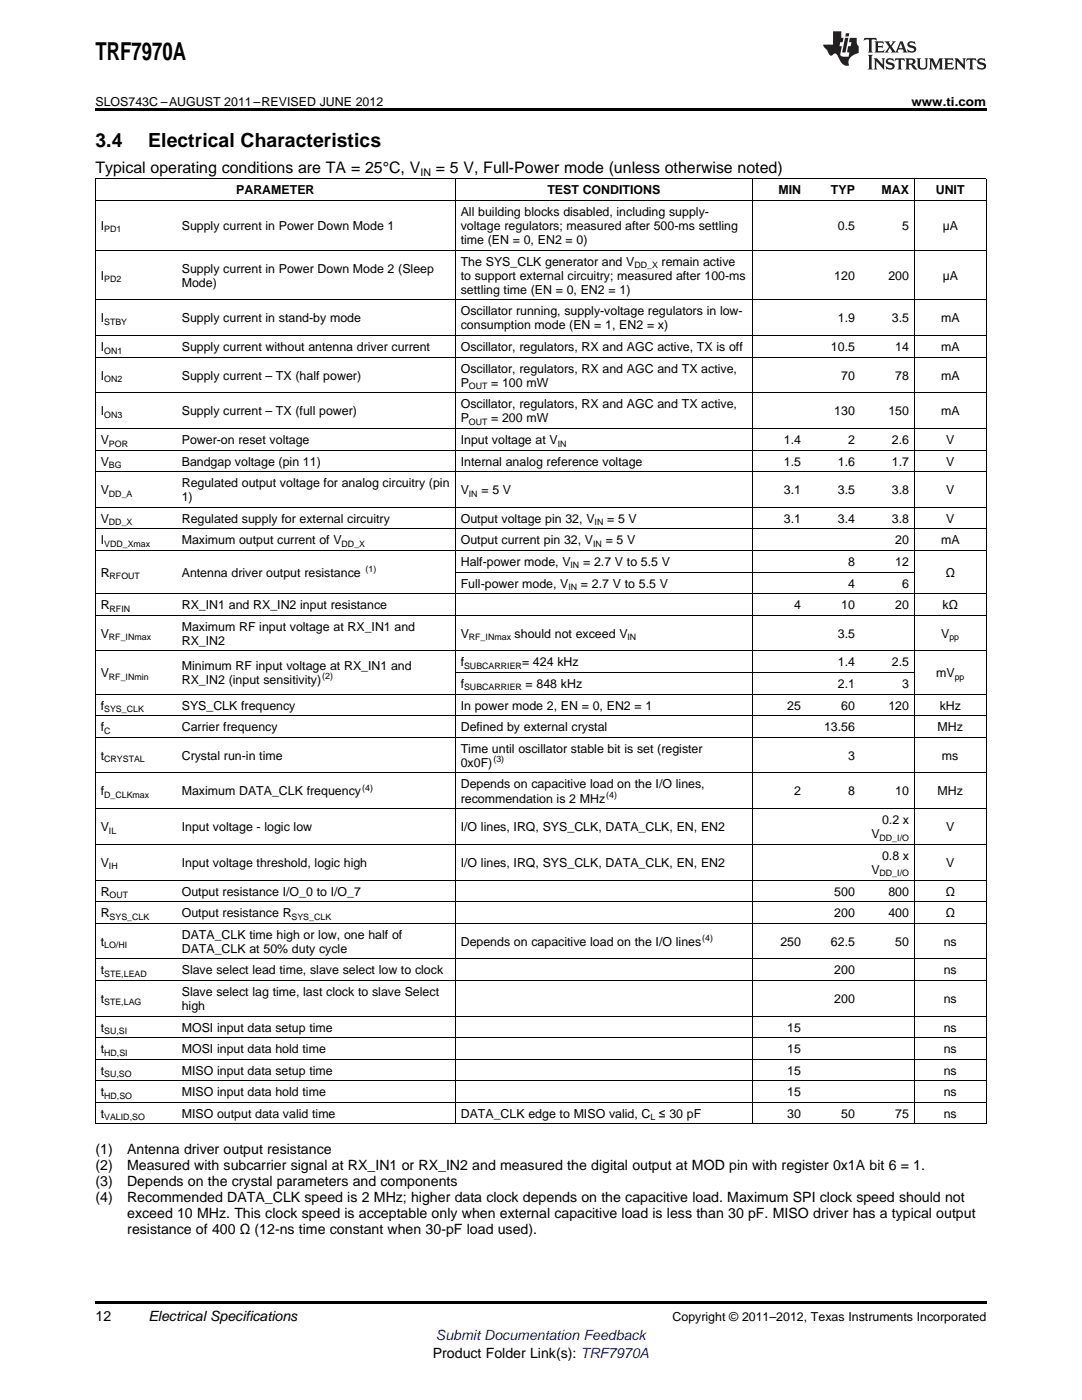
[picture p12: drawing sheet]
<svg xmlns="http://www.w3.org/2000/svg" width="216mm" height="279mm" viewBox="0 0 216 279" stroke-linecap="round" stroke-linejoin="round" font-family="sans-serif">
<defs><g id="words">
<text font-size="4.9" x="19" y="12">TRF7970A</text>
<g font-size="3.9">
<text x="19" y="29.3">3.4</text>
<text x="29.6" y="29.3">Electrical Characteristics</text>
</g>
<g font-size="3.2">
<text x="19" y="34.4">Typical operating conditions are TA = 25°C, V</text>
<text x="87" y="34.4">= 5 V, Full-Power mode (unless otherwise noted)</text>
</g>
<g font-size="2.8">
<text x="19" y="230.4">(1)</text>
<text x="19" y="233.5">(2)</text>
<text x="25.4" y="230.4">Antenna driver output resistance</text>
<text x="25.4" y="233.5">Measured with subcarrier signal at RX_IN1 or RX_IN2 and measured the digital output at MOD pin with register 0x1A bit 6 = 1.</text>
<text x="19" y="236.7">(3)</text>
<text x="19" y="239.9">(4)</text>
<text x="25.4" y="236.7">Depends on the crystal parameters and components</text>
<text x="25.4" y="239.9">Recommended DATA_CLK speed is 2 MHz; higher data clock depends on the capacitive load. Maximum SPI clock speed should not</text>
<text x="25.4" y="243.1">exceed 10 MHz. This clock speed is acceptable only when external capacitive load is less than 30 pF. MISO driver has a typical output</text>
<text x="25.4" y="246.2">resistance of 400 Ω (12-ns time constant when 30-pF load used).</text>
<text x="19" y="263.6">12</text>
<text x="29.6" y="263.6">Electrical Specifications</text>
<text x="86.4" y="270.9">Product Folder Link(s): TRF7970A</text>
</g>
<text font-size="2.8" fill="#00f" x="87" y="267.4">Submit Documentation Feedback</text>
<g font-size="2.5">
<text x="19" y="21.1">SLOS743C –AUGUST 2011–REVISED JUNE 2012</text>
<text x="181.9" y="21.1">www.ti.com</text>
<text x="47.1" y="38.7">PARAMETER</text>
<text x="109.2" y="38.7">TEST CONDITIONS</text>
<text x="155.3" y="38.7">MIN</text>
<text x="165.8" y="38.7">TYP</text>
<text x="175.9" y="38.7">MAX</text>
<text x="186.7" y="38.7">UNIT</text>
<text x="20.1" y="45.9">I</text>
<text x="36.3" y="45.9">Supply current in Power Down Mode 1</text>
<text x="91.9" y="43">All building blocks disabled, including supply-</text>
<text x="91.9" y="45.9">voltage regulators; measured after 500-ms settling</text>
<text x="167.2" y="45.9">0.5</text>
<text x="180" y="45.9">5</text>
<text x="188.1" y="45.9">µA</text>
<text x="91.9" y="48.7">time (EN = 0, EN2 = 0)</text>
<text x="91.9" y="53">The SYS_CLK generator and V</text>
<text x="132" y="53">remain active</text>
<text x="20.1" y="55.8">I</text>
<text x="36.3" y="54.4">Supply current in Power Down Mode 2 (Sleep</text>
<text x="36.3" y="57.2">Mode)</text>
<text x="91.9" y="55.8">to support external circuitry; measured after 100-ms</text>
<text x="91.9" y="58.6">settling time (EN = 0, EN2 = 1)</text>
<text x="166.5" y="55.8">120</text>
<text x="177.3" y="55.8">200</text>
<text x="188.1" y="55.8">µA</text>
<text x="20.1" y="64.3">I</text>
<text x="36.3" y="64.3">Supply current in stand-by mode</text>
<text x="91.9" y="62.9">Oscillator running, supply-voltage regulators in low-</text>
<text x="91.9" y="65.8">consumption mode (EN = 1, EN2 = x)</text>
<text x="167.2" y="64.3">1.9</text>
<text x="178" y="64.3">3.5</text>
<text x="187.8" y="64.3">mA</text>
<text x="20.1" y="70.1">I</text>
<text x="36.3" y="70.1">Supply current without antenna driver current</text>
<text x="91.9" y="70.1">Oscillator, regulators, RX and AGC active, TX is off</text>
<text x="165.8" y="70.1">10.5</text>
<text x="178.6" y="70.1">14</text>
<text x="187.8" y="70.1">mA</text>
<text x="20.1" y="75.8">I</text>
<text x="36.3" y="75.8">Supply current – TX (half power)</text>
<text x="91.9" y="74.4">Oscillator, regulators, RX and AGC and TX active,</text>
<text x="91.9" y="77.2">P</text>
<text x="98" y="77.2">= 100 mW</text>
<text x="167.9" y="75.8">70</text>
<text x="178.6" y="75.8">78</text>
<text x="187.8" y="75.8">mA</text>
<text x="20.1" y="82.9">I</text>
<text x="36.3" y="82.9">Supply current – TX (full power)</text>
<text x="91.9" y="81.5">Oscillator, regulators, RX and AGC and TX active,</text>
<text x="166.5" y="82.9">130</text>
<text x="177.3" y="82.9">150</text>
<text x="187.8" y="82.9">mA</text>
<text x="20.1" y="88.6">V</text>
<text x="36.3" y="88.6">Power-on reset voltage</text>
<text x="91.9" y="84.3">P</text>
<text x="91.9" y="88.6">Input voltage at V</text>
<text x="98" y="84.3">= 200 mW</text>
<text x="156.4" y="88.6">1.4</text>
<text x="169.2" y="88.6">2</text>
<text x="178" y="88.6">2.6</text>
<text x="188.8" y="88.6">V</text>
<text x="20.1" y="92.9">V</text>
<text x="36.3" y="92.9">Bandgap voltage (pin 11)</text>
<text x="91.9" y="92.9">Internal analog reference voltage</text>
<text x="156.4" y="92.9">1.5</text>
<text x="167.2" y="92.9">1.6</text>
<text x="178" y="92.9">1.7</text>
<text x="188.8" y="92.9">V</text>
<text x="20.1" y="98.6">V</text>
<text x="36.3" y="97.2">Regulated output voltage for analog circuitry (pin</text>
<text x="36.3" y="100">1)</text>
<text x="91.9" y="98.6">V</text>
<text x="96.1" y="98.6">= 5 V</text>
<text x="156.4" y="98.6">3.1</text>
<text x="167.2" y="98.6">3.5</text>
<text x="178" y="98.6">3.8</text>
<text x="188.8" y="98.6">V</text>
<text x="20.1" y="104.4">V</text>
<text x="36.3" y="104.4">Regulated supply for external circuitry</text>
<text x="91.9" y="104.4">Output voltage pin 32, V</text>
<text x="121.1" y="104.4">= 5 V</text>
<text x="156.4" y="104.4">3.1</text>
<text x="167.2" y="104.4">3.4</text>
<text x="178" y="104.4">3.8</text>
<text x="188.8" y="104.4">V</text>
<text x="20.1" y="108.7">I</text>
<text x="36.3" y="108.7">Maximum output current of V</text>
<text x="91.9" y="108.7">Output current pin 32, V</text>
<text x="91.9" y="113">Half-power mode, V</text>
<text x="116.3" y="113">= 2.7 V to 5.5 V</text>
<text x="120.9" y="108.7">= 5 V</text>
<text x="169.2" y="113">8</text>
<text x="178.6" y="108.7">20</text>
<text x="178.6" y="113">12</text>
<text x="187.8" y="108.7">mA</text>
<text x="20.1" y="115.1">R</text>
<text x="36.3" y="115.1">Antenna driver output resistance</text>
<text x="91.9" y="117.3">Full-power mode, V</text>
<text x="115.9" y="117.3">= 2.7 V to 5.5 V</text>
<text x="169.2" y="117.3">4</text>
<text x="180" y="117.3">6</text>
<text x="188.7" y="115.1">Ω</text>
<text x="20.1" y="121.6">R</text>
<text x="36.3" y="121.6">RX_IN1 and RX_IN2 input resistance</text>
<text x="36.3" y="125.9">Maximum RF input voltage at RX_IN1 and</text>
<text x="158.5" y="121.6">4</text>
<text x="167.9" y="121.6">10</text>
<text x="178.6" y="121.6">20</text>
<text x="188.1" y="121.6">kΩ</text>
<text x="20.1" y="127.3">V</text>
<text x="36.3" y="128.7">RX_IN2</text>
<text x="91.9" y="127.3">V</text>
<text x="102.7" y="127.3">should not exceed V</text>
<text x="167.2" y="127.3">3.5</text>
<text x="187.8" y="127.3">V</text>
<text x="20.1" y="135.1">V</text>
<text x="36.3" y="133.7">Minimum RF input voltage at RX_IN1 and</text>
<text x="36.3" y="136.6">RX_IN2 (input sensitivity)</text>
<text x="91.9" y="133">f</text>
<text x="91.9" y="137.3">f</text>
<text x="104.2" y="133">= 424 kHz</text>
<text x="104.9" y="137.3">= 848 kHz</text>
<text x="167.2" y="133">1.4</text>
<text x="167.2" y="137.3">2.1</text>
<text x="178" y="133">2.5</text>
<text x="180" y="137.3">3</text>
<text x="186.8" y="135.1">mV</text>
<text x="20.1" y="141.6">f</text>
<text x="36.3" y="141.6">SYS_CLK frequency</text>
<text x="91.9" y="141.6">In power mode 2, EN = 0, EN2 = 1</text>
<text x="157.1" y="141.6">25</text>
<text x="167.9" y="141.6">60</text>
<text x="177.3" y="141.6">120</text>
<text x="187.5" y="141.6">kHz</text>
<text x="20.1" y="145.9">f</text>
<text x="36.3" y="145.9">Carrier frequency</text>
<text x="91.9" y="145.9">Defined by external crystal</text>
<text x="164.4" y="145.9">13.56</text>
<text x="187.1" y="145.9">MHz</text>
<text x="20.1" y="151.6">t</text>
<text x="36.3" y="151.6">Crystal run-in time</text>
<text x="91.9" y="150.2">Time until oscillator stable bit is set (register</text>
<text x="91.9" y="153">0x0F)</text>
<text x="169.2" y="151.6">3</text>
<text x="188" y="151.6">ms</text>
<text x="20.1" y="158.8">f</text>
<text x="36.3" y="158.8">Maximum DATA_CLK frequency</text>
<text x="91.9" y="157.3">Depends on capacitive load on the I/O lines,</text>
<text x="91.9" y="160.2">recommendation is 2 MHz</text>
<text x="158.5" y="158.8">2</text>
<text x="169.2" y="158.8">8</text>
<text x="178.6" y="158.8">10</text>
<text x="187.1" y="158.8">MHz</text>
<text x="20.1" y="165.9">V</text>
<text x="36.3" y="165.9">Input voltage - logic low</text>
<text x="91.9" y="165.9">I/O lines, IRQ, SYS_CLK, DATA_CLK, EN, EN2</text>
<text x="173.9" y="167.3">V</text>
<text x="176" y="164.5">0.2 x</text>
<text x="188.8" y="165.9">V</text>
<text x="20.1" y="173">V</text>
<text x="36.3" y="173">Input voltage threshold, logic high</text>
<text x="91.9" y="173">I/O lines, IRQ, SYS_CLK, DATA_CLK, EN, EN2</text>
<text x="176" y="171.6">0.8 x</text>
<text x="188.8" y="173">V</text>
<text x="20.1" y="178.7">R</text>
<text x="36.3" y="178.7">Output resistance I/O_0 to I/O_7</text>
<text x="166.5" y="178.7">500</text>
<text x="173.9" y="174.4">V</text>
<text x="177.3" y="178.7">800</text>
<text x="188.7" y="178.7">Ω</text>
<text x="20.1" y="183">R</text>
<text x="36.3" y="183">Output resistance R</text>
<text x="166.5" y="183">200</text>
<text x="177.3" y="183">400</text>
<text x="188.7" y="183">Ω</text>
<text x="20.1" y="188.7">t</text>
<text x="36.3" y="187.3">DATA_CLK time high or low, one half of</text>
<text x="36.3" y="190.1">DATA_CLK at 50% duty cycle</text>
<text x="91.9" y="188.7">Depends on capacitive load on the I/O lines</text>
<text x="155.7" y="188.7">250</text>
<text x="165.8" y="188.7">62.5</text>
<text x="178.6" y="188.7">50</text>
<text x="188.3" y="188.7">ns</text>
<text x="20.1" y="194.5">t</text>
<text x="36.3" y="194.5">Slave select lead time, slave select low to clock</text>
<text x="166.5" y="194.5">200</text>
<text x="188.3" y="194.5">ns</text>
<text x="20.1" y="200.2">t</text>
<text x="36.3" y="198.8">Slave select lag time, last clock to slave Select</text>
<text x="36.3" y="201.6">high</text>
<text x="166.5" y="200.2">200</text>
<text x="188.3" y="200.2">ns</text>
<text x="20.1" y="205.9">t</text>
<text x="36.3" y="205.9">MOSI input data setup time</text>
<text x="157.1" y="205.9">15</text>
<text x="188.3" y="205.9">ns</text>
<text x="20.1" y="210.2">t</text>
<text x="20.1" y="214.5">t</text>
<text x="36.3" y="210.2">MOSI input data hold time</text>
<text x="36.3" y="214.5">MISO input data setup time</text>
<text x="157.1" y="210.2">15</text>
<text x="157.1" y="214.5">15</text>
<text x="188.3" y="210.2">ns</text>
<text x="188.3" y="214.5">ns</text>
<text x="20.1" y="218.8">t</text>
<text x="36.3" y="218.8">MISO input data hold time</text>
<text x="157.1" y="218.8">15</text>
<text x="188.3" y="218.8">ns</text>
<text x="20.1" y="223.1">t</text>
<text x="36.3" y="223.1">MISO output data valid time</text>
<text x="91.9" y="223.1">DATA_CLK edge to MISO valid, C ≤ 30 pF</text>
<text x="157.1" y="223.1">30</text>
<text x="167.9" y="223.1">50</text>
<text x="178.6" y="223.1">75</text>
<text x="188.3" y="223.1">ns</text>
<text x="134.2" y="263.6">Copyright © 2011–2012, Texas Instruments Incorporated</text>
</g>
<text font-size="2.1" x="83.9" y="35.1">IN</text>
<g font-size="1.8">
<text x="20.8" y="46.4">PD1</text>
<text x="126.6" y="53.5">DD_X</text>
<text x="20.8" y="56.3">PD2</text>
<text x="20.8" y="64.8">STBY</text>
<text x="20.8" y="70.6">ON1</text>
<text x="20.8" y="76.3">ON2</text>
<text x="93.6" y="77.7">OUT</text>
<text x="20.8" y="83.4">ON3</text>
<text x="21.7" y="89.1">POR</text>
<text x="93.6" y="84.8">OUT</text>
<text x="111.3" y="89.1">IN</text>
<text x="21.7" y="93.4">BG</text>
<text x="21.7" y="99.1">DD_A</text>
<text x="93.6" y="99.1">IN</text>
<text x="21.7" y="104.8">DD_X</text>
<text x="118.6" y="104.8">IN</text>
<text x="20.8" y="109.1">VDD_Xmax</text>
<text x="68.2" y="109.1">DD_X</text>
<text x="113.8" y="113.5">IN</text>
<text x="118.4" y="109.1">IN</text>
<text x="21.9" y="115.6">RFOUT</text>
<text x="72.9" y="114.1">(1)</text>
<text x="113.4" y="117.8">IN</text>
<text x="21.9" y="122.1">RFIN</text>
<text x="21.7" y="127.8">RF_INmax</text>
<text x="93.6" y="127.8">RF_INmax</text>
<text x="125.2" y="127.8">IN</text>
<text x="189.4" y="127.8">pp</text>
<text x="21.7" y="135.6">RF_INmin</text>
<text x="64.3" y="135.6">(2)</text>
<text x="92.6" y="133.5">SUBCARRIER</text>
<text x="92.6" y="137.8">SUBCARRIER</text>
<text x="190.5" y="135.6">pp</text>
<text x="20.8" y="142.1">SYS_CLK</text>
<text x="20.8" y="146.4">C</text>
<text x="20.8" y="152.1">CRYSTAL</text>
<text x="98.5" y="152">(3)</text>
<text x="20.8" y="159.2">D_CLKmax</text>
<text x="72.3" y="157.8">(4)</text>
<text x="121" y="159.2">(4)</text>
<text x="21.7" y="166.4">IL</text>
<text x="175.5" y="167.8">DD_I/O</text>
<text x="21.7" y="173.5">IH</text>
<text x="21.9" y="179.2">OUT</text>
<text x="175.5" y="174.9">DD_I/O</text>
<text x="21.9" y="183.5">SYS_CLK</text>
<text x="58.2" y="183.5">SYS_CLK</text>
<text x="20.8" y="189.2">LO/HI</text>
<text x="140.1" y="187.7">(4)</text>
<text x="20.8" y="194.9">STE,LEAD</text>
<text x="20.8" y="200.7">STE,LAG</text>
<text x="20.8" y="206.4">SU,SI</text>
<text x="20.8" y="210.7">HD,SI</text>
<text x="20.8" y="215">SU,SO</text>
<text x="20.8" y="219.3">HD,SO</text>
<text x="20.8" y="223.6">VALID,SO</text>
<text x="129.8" y="223.6">L</text>
</g>
</g></defs>
<g fill="#231f20">
<path d="M172.5 7.6l-.1 .5 .4-.2h.6v.1v2.1l-.2 .4h.9l-.2-.4v-2.1l.1-.1h.5l.5 .2-.2-.5zM174.5 8.3l.2 .3v1.5l-.2 .4h1.8l.2-.6a1.04 1.04 0 0 1-1.3 .2v-.7h.6l.3 .2v-.6l-.3 .2h-.6v-.6l.8-.1 .4 .3-.2-.5zM176.5 8.3l.9 1.1-.9 1.1h.8l-.2-.2 .4-.7 .5 .7-.2 .2h1.5l-.2-.2 .2-.4h.9l.1 .4-.2 .2h1l-.3-.3-.7-1.9h-.5l-.9 2-.8-1 .9-1h-.8l.1 .3-.4 .5-.3-.6 .1-.2zM179.7 8.6l.4 1h-.7zM181.3 8.4a.63 .63 0 0 0-.2 .7 .63 .63 0 0 0 .6 .4l.6 .2 .1 .2a.75 .75 0 0 1-.7 .4 .75 .75 0 0 1-.6-.5l.1 .7 .1-.1a1.11 1.11 0 0 0 1.5-.6 1.13 1.13 0 0 0-1.2-.8l-.1-.4a1.04 1.04 0 0 1 1.2 .2l-.2-.5-.2 .1-.4-.2zM173.2 10.9l.2 .4v2.2l-.2 .4h1l-.3-.4v-2.2l.3-.4zM174.3 11.6l.3 .4v1.5l-.3 .4h.8l-.2-.4v-1.3l1.5 1.7v-1.9l.2-.4h-.7l.2 .4v.9l-1.1-1.3zM177 11.8a.62 .62 0 0 0-.2 .7 .62 .62 0 0 0 .6 .4l.6 .1 .1 .3a.76 .76 0 0 1-.7 .3 .76 .76 0 0 1-.7-.4l.2 .7 .1-.1a1.11 1.11 0 0 0 1.5-.6 1.13 1.13 0 0 0-1.2-.8l-.1-.4a1.04 1.04 0 0 1 1.2 .2l-.2-.6-.2 .1-.5-.1zM178.7 11.6l-.2 .6a.61 .61 0 0 1 .8-.3v1.6l-.2 .4h.9l-.2-.4v-1.6a.63 .63 0 0 1 .7 .3l-.1-.6zM180.6 11.6l.3 .4v1.5l-.3 .4h1l-.2-.2-.1-.8 .6 .2a.76 .76 0 0 0 1.2 .7l-1-1a.58 .58 0 0 0 .6-.5 .58 .58 0 0 0-.5-.6zM181.4 11.9h.1a.45 .45 0 0 1 .5 .1 .45 .45 0 0 1 .1 .5l-.8 .2zM182.9 11.6l.2 .2a2.17 2.17 0 0 0 .3 1.9 .99 .99 0 0 0 1.6-.6v-1.1l.2-.4h-.7l.2 .2a1.92 1.92 0 0 1-.2 1.8 .6 .6 0 0 1-.9-.5v-1.1l.2-.4zM185.4 11.6l.2 .4v1.5l-.2 .4h.7l-.2-.4v-1.4l.8 1.8 .8-1.8v1.4l-.2 .4h.9l-.2-.4v-1.5l.2-.4h-.8l-.6 1.5-.6-1.5zM188.4 11.6l.2 .4v1.5l-.2 .4h1.8l.1-.6a1.04 1.04 0 0 1-1.2 .1v-.6h.5l.4 .2v-.6l-.4 .2h-.5v-.7h.8l.3 .3-.1-.6zM190.5 11.6l.2 .4v1.5l-.2 .4h.7l-.2-.4v-1.3l1.5 1.7v-1.9l.2-.4h-.7l.2 .4v.9l-1.1-1.3zM192.9 11.6l-.1 .6a.61 .61 0 0 1 .7-.3l.1 1.6-.3 .4h1l-.3-.4 .1-1.6a.63 .63 0 0 1 .7 .3l-.1-.6zM195.2 11.8a.62 .62 0 0 0-.2 .7 .62 .62 0 0 0 .6 .4l.6 .1 .1 .3a.76 .76 0 0 1-.7 .3 .76 .76 0 0 1-.6-.4l.1 .7 .1-.1a1.11 1.11 0 0 0 1.6-.6 1.13 1.13 0 0 0-1.3-.8l-.1-.4a1.04 1.04 0 0 1 1.2 .2l-.1-.6-.2 .1-.5-.1z"/>
<path d="M166.2 6.3v2.6h-1.9v.4l.8 .9a.91 .91 0 0 0 1 .8 .56 .56 0 0 1 .5-.3 .56 .56 0 0 1 .5 .3l.4 .8a1.53 1.53 0 0 0 1.9 1.2 1.54 1.54 0 0 1 1-2.1l.9-.3v-1.4a1.52 1.52 0 0 1-.4-1.6h-1.3l-.2 .8h.5l-.2 .8h-.5l-.1 1v.2l.4 .1-.2 .8a1.93 1.93 0 0 1-1.6-.3l.3-1.8h-.5l.2-.8h.4l.2-.8h-.4v-1.3zM168.6 7.6l-.6 2.9h.7l.6-2.9zM168.8 6.6l-.1 .7h.6l.2-.7z"/>
</g>
<path d="M19 21.6h177.8v.6h-177.8zM19 259.7h177.8v.5h-177.8z" fill="#000"/>
<g fill="none" stroke="#000" stroke-width=".2">
<path d="M19 40h177.8M19 35.6h177.8M19.1 35.7v188.7M90.8 35.7v188.7M150.1 35.7v188.7M182.4 35.7v188.7M196.8 35.7v188.7M19 59.8h177.8M19 49.9h177.8M19 78.4h177.8M19 71.3h177.8M19 67h177.8"/>
<path d="M19 94.1h177.8M19 89.8h177.8M19 85.5h177.8M19 118.5h177.8M19 109.9h177.8M19 105.6h177.8M19 101.3h177.8M90.9 114.2h91.6M19 138.5h177.8M19 129.9h177.8M19 122.8h177.8M90.9 134.2h91.6"/>
<path d="M19 154.3h177.8M19 147.1h177.8M19 142.8h177.8M19 179.9h177.8M19 175.6h177.8M19 168.5h177.8M19 161.4h177.8M19 195.7h177.8M19 191.4h177.8M19 184.2h177.8M19 215.7h177.8M19 211.4h177.8"/>
<path d="M19 207.1h177.8M19 202.8h177.8M19 224.3h177.8M19 220h177.8"/>
</g>
<use href="#words"/>
</svg>
